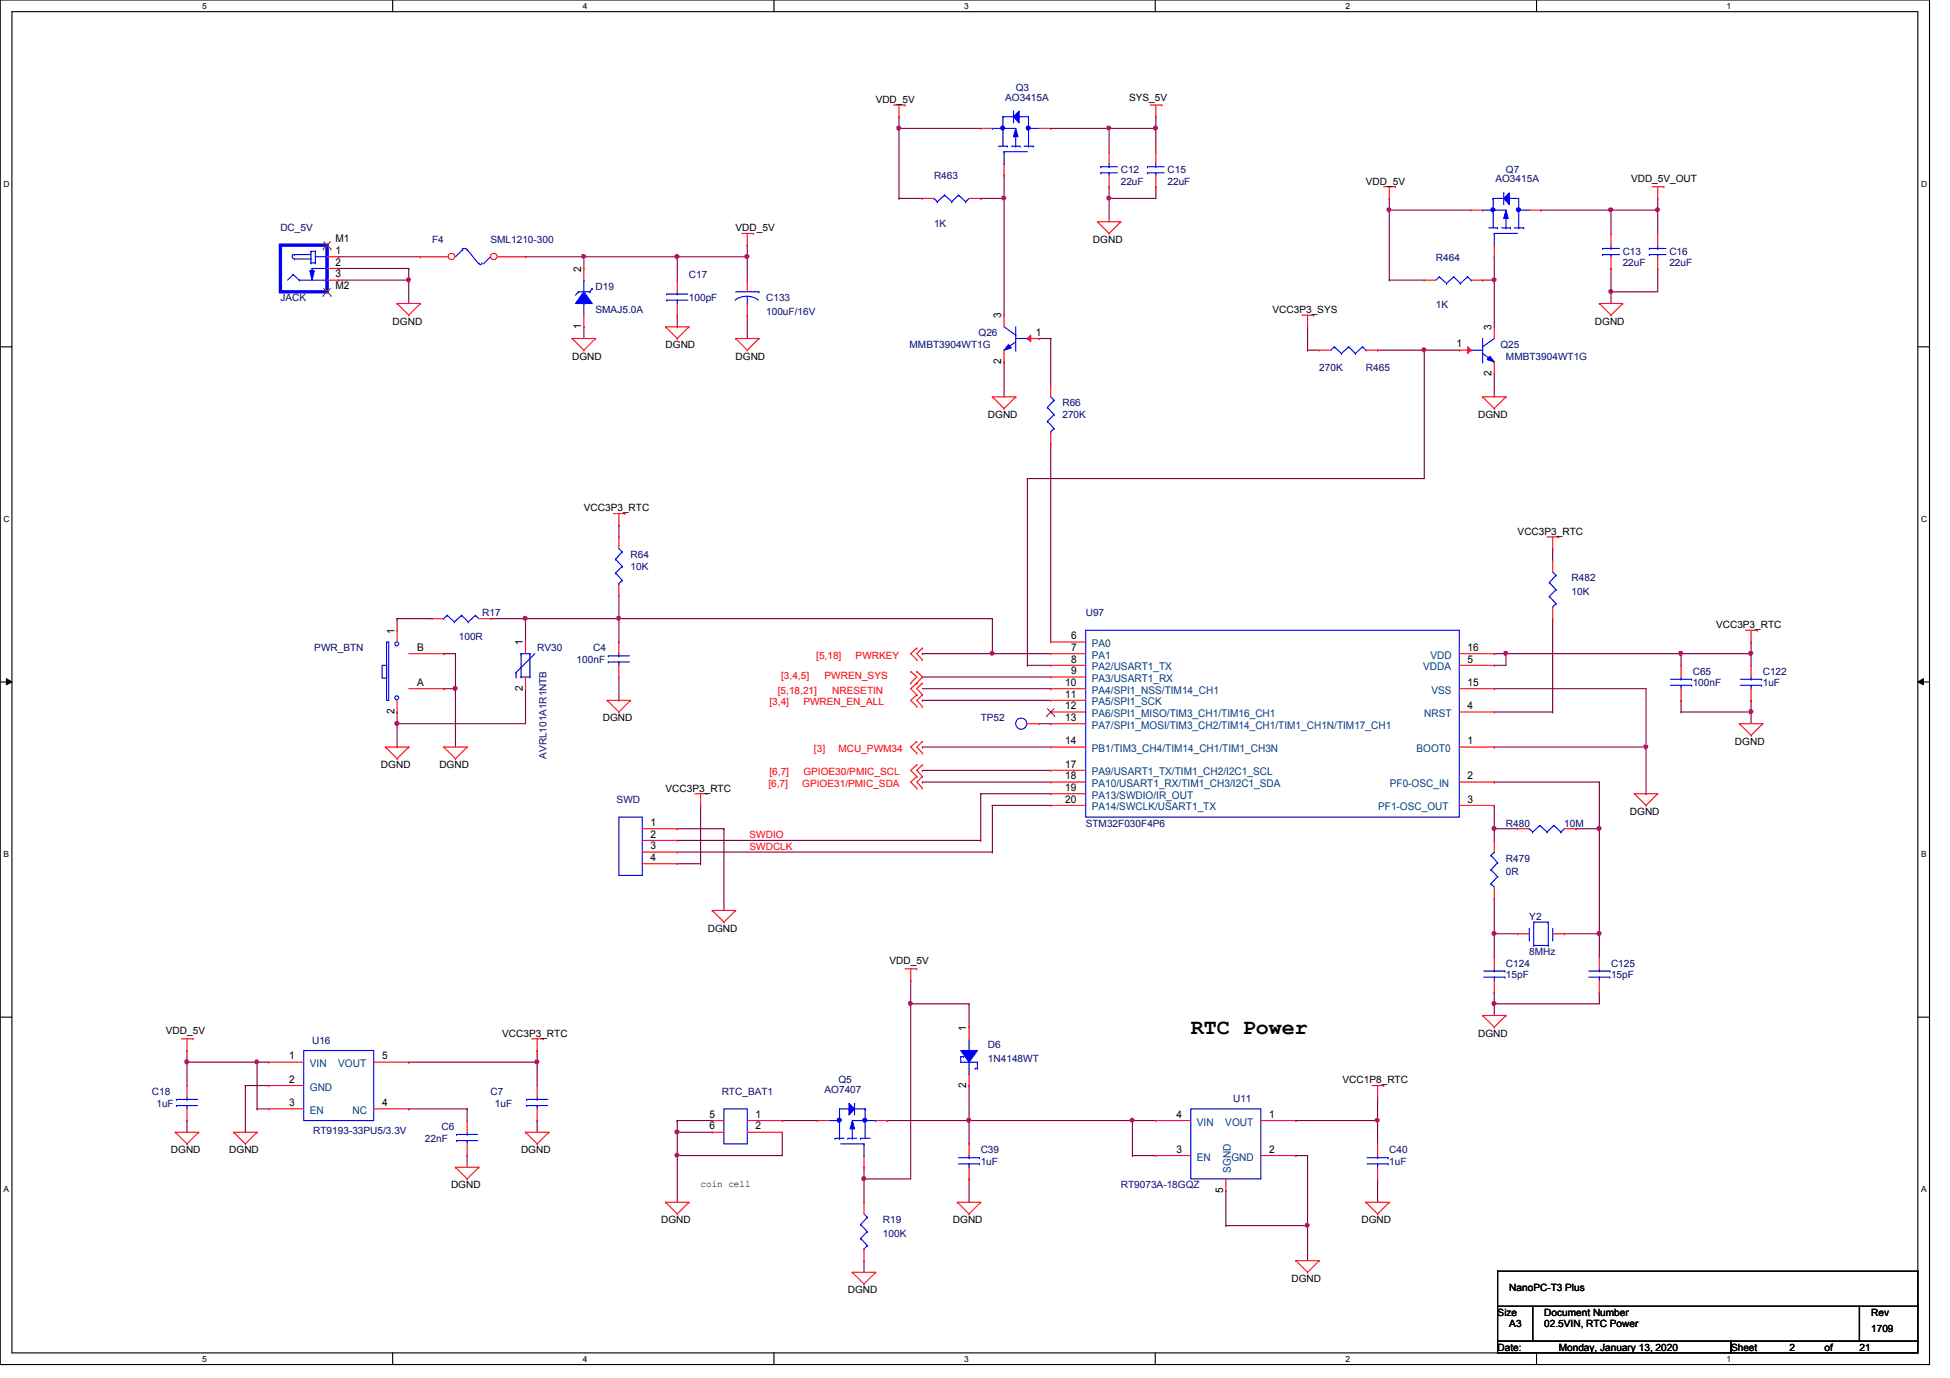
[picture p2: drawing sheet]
<svg xmlns="http://www.w3.org/2000/svg" width="297mm" height="210mm" viewBox="0 0 297 210" stroke-linecap="round" stroke-linejoin="round" font-family="sans-serif">
<defs><g id="words">
<text font-size="3.3" x="181.4" y="157.6">RTC Power</text>
<g font-size="1.6">
<text x="51.1" y="38.7">1</text>
<text x="51.1" y="40.5">2</text>
<text x="51.1" y="36.9">M1</text>
<text x="88.5" y="41.4" transform="rotate(-90 88.5 41.4)">2</text>
<text x="51.1" y="42.2">3</text>
<text x="51.1" y="44">M2</text>
<text x="88.5" y="50.1" transform="rotate(-90 88.5 50.1)">1</text>
<text x="152.5" y="48.5" transform="rotate(-90 152.5 48.5)">3</text>
<text x="157.8" y="51.1">1</text>
<text x="221.9" y="52.9">1</text>
<text x="227.2" y="50.3" transform="rotate(-90 227.2 50.3)">3</text>
<text x="152.5" y="55.5" transform="rotate(-90 152.5 55.5)">2</text>
<text x="227.2" y="57.2" transform="rotate(-90 227.2 57.2)">2</text>
<text x="60.1" y="96.5" transform="rotate(-90 60.1 96.5)">1</text>
<text x="63.5" y="99.1">B</text>
<text x="79.6" y="98.3" transform="rotate(-90 79.6 98.3)">1</text>
<text x="163.2" y="97.4">6</text>
<text x="163.2" y="99.1">7</text>
<text x="163.2" y="100.9">8</text>
<text x="223.6" y="100.9">5</text>
<text x="223.6" y="99.1">16</text>
<text x="63.5" y="104.5">A</text>
<text x="79.6" y="105.2" transform="rotate(-90 79.6 105.2)">2</text>
<text x="162.3" y="104.5">10</text>
<text x="162.3" y="106.3">11</text>
<text x="163.2" y="102.7">9</text>
<text x="223.6" y="104.5">15</text>
<text x="60.1" y="108.8" transform="rotate(-90 60.1 108.8)">2</text>
<text x="162.3" y="108">12</text>
<text x="162.3" y="109.8">13</text>
<text x="162.3" y="113.4">14</text>
<text x="223.6" y="113.4">1</text>
<text x="223.6" y="108">4</text>
<text x="162.3" y="116.9">17</text>
<text x="162.3" y="118.7">18</text>
<text x="223.6" y="118.7">2</text>
<text x="99.1" y="125.8">1</text>
<text x="162.3" y="120.5">19</text>
<text x="162.3" y="122.3">20</text>
<text x="223.6" y="122.3">3</text>
<text x="99.1" y="127.6">2</text>
<text x="99.1" y="129.4">3</text>
<text x="99.1" y="131.1">4</text>
<text x="44.1" y="161.4">1</text>
<text x="58.2" y="161.4">5</text>
<text x="147.2" y="157" transform="rotate(-90 147.2 157)">1</text>
<text x="44.1" y="164.9">2</text>
<text x="147.2" y="165.7" transform="rotate(-90 147.2 165.7)">2</text>
<text x="44.1" y="168.5">3</text>
<text x="58.2" y="168.5">4</text>
<text x="108.1" y="170.3">5</text>
<text x="108.1" y="172">6</text>
<text x="115.1" y="170.3">1</text>
<text x="115.1" y="172">2</text>
<text x="179.2" y="170.3">4</text>
<text x="193.3" y="170.3">1</text>
<text x="179.2" y="175.6">3</text>
<text x="193.3" y="175.6">2</text>
<text x="186.3" y="181.7" transform="rotate(-90 186.3 181.7)">5</text>
</g>
<g font-size="1.6" fill="#004080">
<text x="166.3" y="98.6">PA0</text>
<text x="166.3" y="100.3">PA1</text>
<text x="217.9" y="100.3">VDD</text>
<text x="166.3" y="102.1">PA2/USART1_TX</text>
<text x="166.3" y="103.9">PA3/USART1_RX</text>
<text x="166.3" y="105.7">PA4/SPI1_NSS/TIM14_CH1</text>
<text x="166.3" y="107.4">PA5/SPI1_SCK</text>
<text x="216.8" y="102.1">VDDA</text>
<text x="218.1" y="105.7">VSS</text>
<text x="166.3" y="109.2">PA6/SPI1_MISO/TIM3_CH1/TIM16_CH1</text>
<text x="166.3" y="111">PA7/SPI1_MOSI/TIM3_CH2/TIM14_CH1/TIM1_CH1N/TIM17_CH1</text>
<text x="217" y="109.2">NRST</text>
<text x="166.3" y="114.6">PB1/TIM3_CH4/TIM14_CH1/TIM1_CH3N</text>
<text x="166.3" y="118.1">PA9/USART1_TX/TIM1_CH2/I2C1_SCL</text>
<text x="166.3" y="119.9">PA10/USART1_RX/TIM1_CH3/I2C1_SDA</text>
<text x="211.7" y="119.9">PF0-OSC_IN</text>
<text x="215.8" y="114.6">BOOT0</text>
<text x="166.3" y="121.7">PA13/SWDIO/IR_OUT</text>
<text x="166.3" y="123.4">PA14/SWCLK/USART1_TX</text>
<text x="209.9" y="123.4">PF1-OSC_OUT</text>
<text x="47.2" y="162.6">VIN</text>
<text x="47.2" y="166.1">GND</text>
<text x="51.5" y="162.6">VOUT</text>
<text x="47.2" y="169.7">EN</text>
<text x="53.7" y="169.7">NC</text>
<text x="182.3" y="171.5">VIN</text>
<text x="186.6" y="171.5">VOUT</text>
<text x="182.3" y="176.8">EN</text>
<text x="187.5" y="178.6" transform="rotate(-90 187.5 178.6)">SGND</text>
<text x="187.6" y="176.8">GND</text>
</g>
<g font-size="1.5">
<text x="133.4" y="15.7">VDD_5V</text>
<text x="172" y="15.3">SYS_5V</text>
<text x="208.1" y="28.1">VDD_5V</text>
<text x="248.5" y="27.8">VDD_5V_OUT</text>
<text x="112.1" y="35.2">VDD_5V</text>
<text x="166.5" y="37">DGND</text>
<text x="193.8" y="47.7">VCC3P3_SYS</text>
<text x="59.8" y="49.4">DGND</text>
<text x="101.4" y="53">DGND</text>
<text x="242.9" y="49.4">DGND</text>
<text x="87.2" y="54.8">DGND</text>
<text x="112.1" y="54.8">DGND</text>
<text x="150.5" y="63.7">DGND</text>
<text x="225.2" y="63.7">DGND</text>
<text x="88.9" y="77.9">VCC3P3_RTC</text>
<text x="231.2" y="81.4">VCC3P3_RTC</text>
<text x="261.4" y="95.7">VCC3P3_RTC</text>
<text x="91.8" y="109.9">DGND</text>
<text x="264.3" y="113.5">DGND</text>
<text x="58" y="117">DGND</text>
<text x="66.9" y="117">DGND</text>
<text x="101.4" y="120.6">VCC3P3_RTC</text>
<text x="248.3" y="124.1">DGND</text>
<text x="107.8" y="141.9">DGND</text>
<text x="135.5" y="146.9">VDD_5V</text>
<text x="25.3" y="157.6">VDD_5V</text>
<text x="76.5" y="157.9">VCC3P3_RTC</text>
<text x="225.2" y="157.9">DGND</text>
<text x="204.5" y="165">VCC1P8_RTC</text>
<text x="26" y="175.7">DGND</text>
<text x="34.9" y="175.7">DGND</text>
<text x="79.4" y="175.7">DGND</text>
<text x="68.7" y="181">DGND</text>
<text x="106.7" y="180.8">coin cell</text>
<text x="100.7" y="186.4">DGND</text>
<text x="145.2" y="186.4">DGND</text>
<text x="207.4" y="186.4">DGND</text>
<text x="129.2" y="197">DGND</text>
<text x="196.7" y="195.2">DGND</text>
<text x="229.9" y="196.7">NanoPC-T3 Plus</text>
<text x="228.1" y="200.4">Size</text>
<text x="229.9" y="202.2">A3</text>
<text x="235.2" y="200.4">Document Number</text>
<text x="235.2" y="202.2">02.5VIN, RTC Power</text>
<text x="285" y="202.9">1709</text>
<text x="285" y="200.4">Rev</text>
<text x="228.1" y="205.7">Date:</text>
<text x="237.4" y="205.7">Monday, January 13, 2020</text>
<text x="263.7" y="205.7">Sheet</text>
<text x="272.6" y="205.7">2</text>
<text x="277.9" y="205.7">of</text>
<text x="283.2" y="205.7">21</text>
</g>
<g font-size="1.5" fill="#000080">
<text x="153.1" y="15.3">AO3415A</text>
<text x="154.7" y="13.9">Q3</text>
<text x="142.3" y="27.3">R463</text>
<text x="170.7" y="26.3">C12</text>
<text x="170.7" y="28.1">22uF</text>
<text x="177.8" y="26.3">C15</text>
<text x="177.8" y="28.1">22uF</text>
<text x="227.8" y="27.8">AO3415A</text>
<text x="229.4" y="26.3">Q7</text>
<text x="42.7" y="35.2">DC_5V</text>
<text x="142.3" y="34.5">1K</text>
<text x="65.8" y="37">F4</text>
<text x="74.7" y="37">SML1210-300</text>
<text x="218.7" y="39.7">R464</text>
<text x="247.2" y="38.8">C13</text>
<text x="247.2" y="40.6">22uF</text>
<text x="254.3" y="38.8">C16</text>
<text x="254.3" y="40.6">22uF</text>
<text x="42.7" y="45.9">JACK</text>
<text x="90.7" y="44.1">D19</text>
<text x="90.7" y="47.7">SMAJ5.0A</text>
<text x="104.9" y="42.3">C17</text>
<text x="104.9" y="45.9">100pF</text>
<text x="116.7" y="45.9">C133</text>
<text x="218.7" y="47">1K</text>
<text x="116.7" y="48">100uF/16V</text>
<text x="138.6" y="53">MMBT3904WT1G</text>
<text x="149.1" y="51.2">Q26</text>
<text x="228.6" y="53">Q25</text>
<text x="201" y="56.6">270K</text>
<text x="208.1" y="56.6">R465</text>
<text x="229.4" y="54.8">MMBT3904WT1G</text>
<text x="161.8" y="61.9">R66</text>
<text x="161.8" y="63.7">270K</text>
<text x="96.1" y="85">R64</text>
<text x="96.1" y="86.8">10K</text>
<text x="239.4" y="88.6">R482</text>
<text x="73.4" y="93.9">R17</text>
<text x="165.4" y="93.9">U97</text>
<text x="239.4" y="90.7">10K</text>
<text x="47.9" y="99.2">PWR_BTN</text>
<text x="69.9" y="97.5">100R</text>
<text x="81.8" y="99.2">RV30</text>
<text x="87.8" y="101">100nF</text>
<text x="90.4" y="99.2">C4</text>
<text x="257.8" y="102.8">C65</text>
<text x="257.8" y="104.6">100nF</text>
<text x="268.5" y="102.8">C122</text>
<text x="268.5" y="104.6">1uF</text>
<text x="149.4" y="109.9">TP52</text>
<text x="83.3" y="115.6" transform="rotate(-90 83.3 115.6)">AVRL101A1R1NTB</text>
<text x="93.9" y="122.3">SWD</text>
<text x="165.4" y="125.9">STM32F030F4P6</text>
<text x="229.4" y="125.9">R480</text>
<text x="238.3" y="125.9">10M</text>
<text x="229.4" y="131.2">R479</text>
<text x="229.4" y="133.4">0R</text>
<text x="233" y="140.1">Y2</text>
<text x="229.4" y="147.2">C124</text>
<text x="229.4" y="149">15pF</text>
<text x="233" y="145.5">8MHz</text>
<text x="245.4" y="147.2">C125</text>
<text x="245.4" y="149">15pF</text>
<text x="47.5" y="159">U16</text>
<text x="150.5" y="159.7">D6</text>
<text x="150.5" y="161.8">1N4148WT</text>
<text x="23.2" y="166.8">C18</text>
<text x="74.7" y="166.8">C7</text>
<text x="109.9" y="166.8">RTC_BAT1</text>
<text x="125.6" y="166.5">AO7407</text>
<text x="127.7" y="165">Q5</text>
<text x="187.8" y="167.9">U11</text>
<text x="23.8" y="168.6">1uF</text>
<text x="47.7" y="172.8">RT9193-33PU5/3.3V</text>
<text x="64.7" y="173.9">22nF</text>
<text x="67.3" y="172.1">C6</text>
<text x="75.4" y="168.6">1uF</text>
<text x="149.4" y="175.7">C39</text>
<text x="149.4" y="177.5">1uF</text>
<text x="211.6" y="175.7">C40</text>
<text x="211.6" y="177.5">1uF</text>
<text x="170.7" y="181">RT9073A-18GQZ</text>
<text x="134.5" y="186.4">R19</text>
<text x="134.5" y="188.5">100K</text>
</g>
<g font-size="1.5" fill="#f00">
<text x="124.3" y="100.3">[5,18]</text>
<text x="130.3" y="100.3">PWRKEY</text>
<text x="117.2" y="107.4">[3,4]</text>
<text x="118.5" y="105.7">[5,18,21]</text>
<text x="119" y="103.5">[3,4,5]</text>
<text x="122.4" y="107.4">PWREN_EN_ALL</text>
<text x="125.6" y="103.5">PWREN_SYS</text>
<text x="126.8" y="105.7">NRESETIN</text>
<text x="117" y="119.9">[6,7]</text>
<text x="117.2" y="118.1">[6,7]</text>
<text x="122.2" y="119.9">GPIOE31/PMIC_SDA</text>
<text x="122.4" y="118.1">GPIOE30/PMIC_SCL</text>
<text x="124" y="114.6">[3]</text>
<text x="127.7" y="114.6">MCU_PWM34</text>
<text x="114.2" y="127.7">SWDIO</text>
<text x="114.2" y="129.5">SWDCLK</text>
</g>
<g font-size="1.3">
<text x="30.8" y="1.4">5</text>
<text x="88.8" y="1.4">4</text>
<text x="146.9" y="1.4">3</text>
<text x="204.9" y="1.4">2</text>
<text x="263" y="1.4">1</text>
<text x=".5" y="28.4">D</text>
<text x="292.6" y="28.4">D</text>
<text x=".5" y="79.5">C</text>
<text x="292.6" y="79.5">C</text>
<text x=".5" y="130.6">B</text>
<text x="292.6" y="130.6">B</text>
<text x=".5" y="181.6">A</text>
<text x="292.6" y="181.6">A</text>
<text x="30.8" y="207.5">5</text>
<text x="88.8" y="207.5">4</text>
<text x="146.9" y="207.5">3</text>
<text x="204.9" y="207.5">2</text>
<text x="263" y="207.5">1</text>
</g>
</g></defs>
<path d="M0 0h293.9v207.9h-293.9zM1.8 1.8h290.3v204.3h-290.3z" fill="none" stroke="#000" stroke-width=".17"/>
<g fill="#fff">
<path d="M30.8 .3h.7v1.4h-.7z"/>
<path d="M30.8 206.3h.7v1.5h-.7z"/>
</g>
<path d="M59.8 0v1.8M59.8 206.1v1.8" fill="none" stroke="#000" stroke-width=".17"/>
<g fill="#fff">
<path d="M88.8 .3h.6v1.4h-.6z"/>
<path d="M88.8 206.3h.6v1.5h-.6z"/>
</g>
<path d="M117.9 0v1.8M117.9 206.1v1.8" fill="none" stroke="#000" stroke-width=".17"/>
<g fill="#fff">
<path d="M146.9 .3h.6v1.4h-.6z"/>
<path d="M146.9 206.3h.6v1.5h-.6z"/>
</g>
<path d="M176 0v1.8M176 206.1v1.8" fill="none" stroke="#000" stroke-width=".17"/>
<g fill="#fff">
<path d="M204.9 .3h.7v1.4h-.7z"/>
<path d="M204.9 206.3h.7v1.5h-.7z"/>
</g>
<path d="M234.1 0v1.8M234.1 206.1v1.8" fill="none" stroke="#000" stroke-width=".17"/>
<g fill="#fff">
<path d="M263 .3h.7v1.4h-.7z"/>
<path d="M263 206.3h.7v1.5h-.7z"/>
<path d="M.5 27.3h1v1.4h-1z"/>
<path d="M292.6 27.3h1v1.4h-1z"/>
<path d="M.5 78.3h1v1.5h-1z"/>
<path d="M292.6 78.3h1v1.5h-1z"/>
</g>
<path d="M0 52.8h1.8M292.1 52.8h1.8" fill="none" stroke="#000" stroke-width=".17"/>
<g fill="#fff">
<path d="M.5 129.4h.9v1.4h-.9z"/>
<path d="M292.6 129.4h.9v1.4h-.9z"/>
</g>
<path d="M0 103.9h1.8M292.1 103.9h1.8" fill="none" stroke="#000" stroke-width=".17"/>
<path d="M1 103.4l.8 .5-.8 .4zM292.1 103.9l.9-.5v.9z" fill="#000"/>
<path d="M1 103.4l.8 .5-.8 .4zM292.1 103.9l.9-.5v.9z" fill="none" stroke="#000" stroke-width=".15"/>
<g fill="#fff">
<path d="M.5 180.4h.8v1.5h-.8z"/>
<path d="M292.6 180.4h.8v1.5h-.8z"/>
</g>
<path d="M0 154.9h1.8M292.1 154.9h1.8" fill="none" stroke="#000" stroke-width=".17"/>
<path d="M209.8 167.1h.1M209.8 167.1v3.6" fill="none" stroke="#800040" stroke-width=".17"/>
<circle cx="209.8" cy="170.6" r=".31" fill="#f0f"/>
<circle cx="209.8" cy="170.6" r=".31" fill="none" stroke="#f0f" stroke-width=".17"/>
<path d="M147.6 179.6h.1M147.6 170.7h.1M147.6 179.6v3.5M147.6 170.7h24.9M209.8 170.7h.1M209.8 179.6h.1M209.8 170.7v3.5M209.8 179.6v3.5" fill="none" stroke="#800040" stroke-width=".17"/>
<circle cx="172.5" cy="170.6" r=".31" fill="#f0f"/>
<circle cx="172.5" cy="170.6" r=".31" fill="none" stroke="#f0f" stroke-width=".17"/>
<circle cx="147.6" cy="170.6" r=".31" fill="#f0f"/>
<circle cx="147.6" cy="170.6" r=".31" fill="none" stroke="#f0f" stroke-width=".17"/>
<path d="M103.2 176h.1M103.2 172.5h.1M103.2 172.5v10.6M119.2 172.5h.1M119.2 172.5v3.5M147.6 170.7h.1M147.6 170.7v3.5" fill="none" stroke="#800040" stroke-width=".17"/>
<circle cx="103.1" cy="172.4" r=".31" fill="#f0f"/>
<circle cx="103.1" cy="172.4" r=".31" fill="none" stroke="#f0f" stroke-width=".17"/>
<path d="M103.2 170.7h.1M103.2 176h.1M103.2 170.7h5.3M103.2 176h16" fill="none" stroke="#800040" stroke-width=".17"/>
<circle cx="103.1" cy="176" r=".31" fill="#f0f"/>
<circle cx="103.1" cy="176" r=".31" fill="none" stroke="#f0f" stroke-width=".17"/>
<path d="M168.9 28.4h.1M168.9 30.2h.1M168.9 28.4v5.4M176.1 28.4h.1M176.1 28.4v1.8h-7.2M103.2 172.5h.1M103.2 170.7h.1M103.2 172.5h5.3M103.2 170.7v1.8M119.2 170.7h.1M119.2 170.7h5.3" fill="none" stroke="#800040" stroke-width=".17"/>
<circle cx="168.9" cy="30.2" r=".31" fill="#f0f"/>
<circle cx="168.9" cy="30.2" r=".31" fill="none" stroke="#f0f" stroke-width=".17"/>
<path d="M103.2 39.1h.1M103.2 39.1h10.6" fill="none" stroke="#800040" stroke-width=".17"/>
<circle cx="113.8" cy="39.1" r=".31" fill="#f0f"/>
<circle cx="113.8" cy="39.1" r=".31" fill="none" stroke="#f0f" stroke-width=".17"/>
<circle cx="103.1" cy="39.1" r=".31" fill="#f0f"/>
<circle cx="103.1" cy="39.1" r=".31" fill="none" stroke="#f0f" stroke-width=".17"/>
<path d="M168.9 19.6h.1M168.9 19.6v3.5M176.1 19.6h.1M176.1 19.6v3.5M113.8 39.1h.1M113.8 39.1v3.6M113.8 48h.1M113.8 48v3.6" fill="none" stroke="#800040" stroke-width=".17"/>
<circle cx="176" cy="19.5" r=".31" fill="#f0f"/>
<circle cx="176" cy="19.5" r=".31" fill="none" stroke="#f0f" stroke-width=".17"/>
<path d="M136.9 19.6h.1M136.9 19.6h12.5" fill="none" stroke="#800040" stroke-width=".17"/>
<circle cx="136.9" cy="19.5" r=".31" fill="#f0f"/>
<circle cx="136.9" cy="19.5" r=".31" fill="none" stroke="#f0f" stroke-width=".17"/>
<path d="M160.1 19.6h.1M168.9 19.6h.1M176.1 17.8h.1M176.1 17.8v1.8h-16" fill="none" stroke="#800040" stroke-width=".17"/>
<circle cx="168.9" cy="19.5" r=".31" fill="#f0f"/>
<circle cx="168.9" cy="19.5" r=".31" fill="none" stroke="#f0f" stroke-width=".17"/>
<path d="M136.9 17.8h.1M136.9 17.8v1.8M74.7 94.2h.1M74.7 94.2h5.3" fill="none" stroke="#800040" stroke-width=".17"/>
<circle cx="80" cy="94.2" r=".31" fill="#f0f"/>
<circle cx="80" cy="94.2" r=".31" fill="none" stroke="#f0f" stroke-width=".17"/>
<path d="M60.5 94.2h.1M60.5 94.2v1.8M60.5 94.2h5.3M60.5 113.8h.1M60.5 110.2v3.6M69.4 104.9h.1M69.4 104.9v8.9" fill="none" stroke="#800040" stroke-width=".17"/>
<circle cx="69.3" cy="104.8" r=".31" fill="#f0f"/>
<circle cx="69.3" cy="104.8" r=".31" fill="none" stroke="#f0f" stroke-width=".17"/>
<g fill="none" stroke="#800040" stroke-width=".17">
<path d="M67.6 99.6h.1M67.6 99.6h1.8M69.4 99.6h.1M69.4 99.6v5.3h-1.8M80 94.2h.1M80 94.2v3.6M94.3 94.2h.1M94.3 90.7v3.5M60.5 110.2h.1M60.5 110.2h19.5M67.6 104.9h.1M94.3 106.7h.1"/>
<path d="M94.3 103.1v3.6"/>
</g>
<circle cx="60.4" cy="110.2" r=".31" fill="#f0f"/>
<circle cx="60.4" cy="110.2" r=".31" fill="none" stroke="#f0f" stroke-width=".17"/>
<path d="M245.4 40.9h.1M245.4 44.4h.1M245.4 40.9v5.3M252.5 40.9h.1M252.5 40.9v3.5h-7.1M60.5 108.5h.1M60.5 108.5v1.7M80 104.9h.1M80 104.9v5.3" fill="none" stroke="#800040" stroke-width=".17"/>
<circle cx="245.3" cy="44.4" r=".31" fill="#f0f"/>
<circle cx="245.3" cy="44.4" r=".31" fill="none" stroke="#f0f" stroke-width=".17"/>
<path d="M211.6 32h.1M211.6 32h12.5M245.4 32h.1M245.4 32v3.6M252.5 32h.1M252.5 32v3.6" fill="none" stroke="#800040" stroke-width=".17"/>
<circle cx="211.6" cy="32" r=".31" fill="#f0f"/>
<circle cx="211.6" cy="32" r=".31" fill="none" stroke="#f0f" stroke-width=".17"/>
<path d="M211.6 32h.1M211.6 32v10.7M245.4 32h.1M245.4 32h7.1" fill="none" stroke="#800040" stroke-width=".17"/>
<circle cx="252.5" cy="32" r=".31" fill="#f0f"/>
<circle cx="252.5" cy="32" r=".31" fill="none" stroke="#f0f" stroke-width=".17"/>
<path d="M234.7 32h.1M234.7 32h10.7" fill="none" stroke="#800040" stroke-width=".17"/>
<circle cx="245.3" cy="32" r=".31" fill="#f0f"/>
<circle cx="245.3" cy="32" r=".31" fill="none" stroke="#f0f" stroke-width=".17"/>
<g fill="none" stroke="#800040" stroke-width=".17">
<path d="M211.6 30.2h.1M211.6 30.2v1.8M227.6 39.1h.1M227.6 39.1v10.7M252.5 30.2h.1M252.5 30.2v1.8M199.2 53.3h.1M199.2 49.8h.1M199.2 53.3h1.8M199.2 49.8v3.5M211.6 42.7h.1M211.6 42.7h5.4"/>
<path d="M217 53.3h.1M217 53.3h5.3M225.8 42.7h.1M225.8 42.7h1.8M227.6 42.7h.1M227.6 56.9h.1M227.6 56.9v3.6"/>
</g>
<circle cx="227.6" cy="42.6" r=".31" fill="#f0f"/>
<circle cx="227.6" cy="42.6" r=".31" fill="none" stroke="#f0f" stroke-width=".17"/>
<path d="M94.3 80h.1M94.3 94.2h.1M94.3 80v1.8M94.3 94.2h56.9" fill="none" stroke="#800040" stroke-width=".17"/>
<circle cx="94.2" cy="94.2" r=".31" fill="#f0f"/>
<circle cx="94.2" cy="94.2" r=".31" fill="none" stroke="#f0f" stroke-width=".17"/>
<path d="M138.7 152.9h.1M138.7 152.9v26.7h-7.1M147.6 152.9h.1M147.6 152.9v3.6M131.6 179.6h.1" fill="none" stroke="#800040" stroke-width=".17"/>
<circle cx="138.7" cy="152.9" r=".31" fill="#f0f"/>
<circle cx="138.7" cy="152.9" r=".31" fill="none" stroke="#f0f" stroke-width=".17"/>
<path d="M138.7 149.4h.1M138.7 149.4v3.5M131.6 179.6h.1M131.6 179.6v3.5M131.6 192h.1M131.6 192v1.8" fill="none" stroke="#800040" stroke-width=".17"/>
<circle cx="131.6" cy="179.5" r=".31" fill="#f0f"/>
<circle cx="131.6" cy="179.5" r=".31" fill="none" stroke="#f0f" stroke-width=".17"/>
<path d="M229.4 99.6h.1M229.4 99.6v1.7h-1.8M229.4 99.6h26.7M266.7 97.8h.1M266.7 97.8v1.8M227.6 101.3h.1M147.6 165.4h.1M147.6 165.4v5.3" fill="none" stroke="#800040" stroke-width=".17"/>
<circle cx="229.3" cy="99.5" r=".31" fill="#f0f"/>
<circle cx="229.3" cy="99.5" r=".31" fill="none" stroke="#f0f" stroke-width=".17"/>
<path d="M256.1 99.6h.1M256.1 99.6v1.7M256.1 99.6h10.6" fill="none" stroke="#800040" stroke-width=".17"/>
<circle cx="266.7" cy="99.5" r=".31" fill="#f0f"/>
<circle cx="266.7" cy="99.5" r=".31" fill="none" stroke="#f0f" stroke-width=".17"/>
<circle cx="256" cy="99.5" r=".31" fill="#f0f"/>
<circle cx="256" cy="99.5" r=".31" fill="none" stroke="#f0f" stroke-width=".17"/>
<path d="M266.7 99.6h.1M266.7 99.6v1.7M256.1 108.5h.1M256.1 108.5h10.6M266.7 108.5h.1M266.7 108.5v1.7" fill="none" stroke="#800040" stroke-width=".17"/>
<circle cx="266.7" cy="108.4" r=".31" fill="#f0f"/>
<circle cx="266.7" cy="108.4" r=".31" fill="none" stroke="#f0f" stroke-width=".17"/>
<path d="M227.6 104.9h.1M227.6 113.8h.1M227.6 104.9h23.1v8.9M227.6 113.8h23.1M250.7 113.8h.1M256.1 106.7h.1M256.1 106.7v1.8M266.7 106.7h.1M266.7 106.7v1.8" fill="none" stroke="#800040" stroke-width=".17"/>
<circle cx="250.7" cy="113.7" r=".31" fill="#f0f"/>
<circle cx="250.7" cy="113.7" r=".31" fill="none" stroke="#f0f" stroke-width=".17"/>
<path d="M227.6 119.1h.1M227.6 119.1h16M227.6 142.2h.1M227.6 142.2v3.6" fill="none" stroke="#800040" stroke-width=".17"/>
<circle cx="227.6" cy="142.2" r=".31" fill="#f0f"/>
<circle cx="227.6" cy="142.2" r=".31" fill="none" stroke="#f0f" stroke-width=".17"/>
<path d="M243.6 142.2h.1M243.6 142.2v3.6" fill="none" stroke="#800040" stroke-width=".17"/>
<circle cx="243.6" cy="142.2" r=".31" fill="#f0f"/>
<circle cx="243.6" cy="142.2" r=".31" fill="none" stroke="#f0f" stroke-width=".17"/>
<path d="M227.6 152.9h.1M227.6 152.9v1.8M227.6 152.9h16" fill="none" stroke="#800040" stroke-width=".17"/>
<circle cx="227.6" cy="152.9" r=".31" fill="#f0f"/>
<circle cx="227.6" cy="152.9" r=".31" fill="none" stroke="#f0f" stroke-width=".17"/>
<g fill="none" stroke="#800040" stroke-width=".17">
<path d="M152.9 30.2h.1M152.9 30.2v17.8M140.5 99.6h.1M140.5 99.6h19.6M151.2 99.6h.1M151.2 94.2h.1M151.2 94.2v5.4M227.6 99.6h.1M227.6 99.6h1.8M227.6 151.1h.1M227.6 151.1v1.8M243.6 151.1h.1"/>
<path d="M243.6 151.1v1.8"/>
</g>
<circle cx="151.1" cy="99.5" r=".31" fill="#f0f"/>
<circle cx="151.1" cy="99.5" r=".31" fill="none" stroke="#f0f" stroke-width=".17"/>
<path d="M136.9 19.6h.1M136.9 19.6v10.6M136.9 30.2h.1M136.9 30.2h3.6M149.4 30.2h.1M152.9 26.7h.1M152.9 26.7v3.5h-3.5" fill="none" stroke="#800040" stroke-width=".17"/>
<circle cx="152.9" cy="30.2" r=".31" fill="#f0f"/>
<circle cx="152.9" cy="30.2" r=".31" fill="none" stroke="#f0f" stroke-width=".17"/>
<g fill="none" stroke="#800040" stroke-width=".17">
<path d="M152.9 55.1h.1M152.9 55.1v5.4M158.3 51.6h.1M158.3 51.6h1.8M217 53.3h.1M217 53.3v19.6h-60.5M156.5 72.9h.1M156.5 72.9v28.4M160.1 67.6h.1M160.1 67.6v30.2M140.5 119.1h.1M140.5 117.3h.1"/>
<path d="M140.5 103.1h.1M140.5 119.1h19.6M140.5 117.3h19.6M140.5 103.1h19.6M156.5 101.3h.1M156.5 101.3h3.6"/>
</g>
<circle cx="216.9" cy="53.3" r=".31" fill="#f0f"/>
<circle cx="216.9" cy="53.3" r=".31" fill="none" stroke="#f0f" stroke-width=".17"/>
<g fill="none" stroke="#800040" stroke-width=".17">
<path d="M113.8 37.3h.1M113.8 37.3v1.8M88.9 49.8h.1M88.9 49.8v1.8M209.8 53.3h.1M209.8 53.3h7.2M80 94.2h.1M80 94.2h14.3v3.6M94.3 97.8h.1M227.6 126.2h.1M227.6 126.2v1.8M227.6 126.2h3.6"/>
<path d="M135.2 170.7h.1M135.2 170.7h12.4"/>
</g>
<circle cx="227.6" cy="126.2" r=".31" fill="#f0f"/>
<circle cx="227.6" cy="126.2" r=".31" fill="none" stroke="#f0f" stroke-width=".17"/>
<path d="M243.6 119.1h.1M243.6 119.1v23.1h-5.3M227.6 122.7h.1M227.6 122.7v3.5M240.1 126.2h.1M240.1 126.2h3.5M243.6 126.2h.1M238.3 142.2h.1" fill="none" stroke="#800040" stroke-width=".17"/>
<circle cx="243.6" cy="126.2" r=".31" fill="#f0f"/>
<circle cx="243.6" cy="126.2" r=".31" fill="none" stroke="#f0f" stroke-width=".17"/>
<path d="M227.6 136.9h.1M227.6 136.9v5.3M227.6 142.2h.1M227.6 142.2h3.6M62.3 168.9h.1M62.3 161.8h.1M62.3 168.9h8.9M62.3 161.8h19.5M71.2 168.9h.1M71.2 176h.1M71.2 168.9v1.8M71.2 176v1.8" fill="none" stroke="#800040" stroke-width=".17"/>
<circle cx="81.8" cy="161.7" r=".31" fill="#f0f"/>
<circle cx="81.8" cy="161.7" r=".31" fill="none" stroke="#f0f" stroke-width=".17"/>
<g fill="none" stroke="#800040" stroke-width=".17">
<path d="M28.5 161.8h.1M28.5 161.8h12.4M37.4 165.4h.1M37.4 165.4h3.5M37.4 165.4v7.1M39.2 161.8h.1M39.2 168.9h.1M39.2 168.9h1.7M39.2 161.8v7.1M81.8 160h.1M81.8 161.8h.1M81.8 170.7h.1"/>
<path d="M81.8 160v5.4M81.8 170.7v1.8"/>
</g>
<circle cx="39.1" cy="161.7" r=".31" fill="#f0f"/>
<circle cx="39.1" cy="161.7" r=".31" fill="none" stroke="#f0f" stroke-width=".17"/>
<circle cx="28.4" cy="161.7" r=".31" fill="#f0f"/>
<circle cx="28.4" cy="161.7" r=".31" fill="none" stroke="#f0f" stroke-width=".17"/>
<path d="M88.9 39.1h.1M88.9 39.1v1.8M140.5 104.9h19.6M160.1 104.9h.1M28.5 161.8h.1M28.5 170.7h.1M28.5 160h.1M28.5 160v5.4M28.5 170.7v1.8" fill="none" stroke="#800040" stroke-width=".17"/>
<circle cx="88.9" cy="39.1" r=".31" fill="#f0f"/>
<circle cx="88.9" cy="39.1" r=".31" fill="none" stroke="#f0f" stroke-width=".17"/>
<path d="M51.6 39.1h.1M51.6 39.1h12.4M51.6 40.9h.1M51.6 42.7h.1M51.6 40.9h10.7M51.6 42.7h10.7M62.3 42.7h.1M62.3 40.9h.1M62.3 40.9v5.3M131.6 177.8h.1M131.6 177.8v1.8" fill="none" stroke="#800040" stroke-width=".17"/>
<circle cx="62.2" cy="42.6" r=".31" fill="#f0f"/>
<circle cx="62.2" cy="42.6" r=".31" fill="none" stroke="#f0f" stroke-width=".17"/>
<g fill="none" stroke="#800040" stroke-width=".17">
<path d="M80 39.1h.1M80 39.1h23.2M88.9 39.1h.1M103.2 39.1h.1M103.2 39.1v3.6M103.2 49.8h.1M103.2 48v1.8M160.1 51.6h.1M160.1 51.6v7.1M236.5 94.2h.1M236.5 83.6h.1M236.5 83.6v1.7"/>
<path d="M236.5 94.2v14.3M140.5 106.7h.1M140.5 113.8h.1M140.5 106.7h19.6M140.5 113.8h19.6M158.3 110.2h1.8M160.1 110.2h.1M227.6 108.5h8.9M236.5 108.5h.1M250.7 113.8v7.1M103.2 126.2h.1M103.2 126.2h7.1"/>
<path d="M103.2 128h46.2M103.2 129.8h48M103.2 131.6h3.5M106.7 131.6h.1M106.7 122.7h.1M106.7 122.7v8.9M110.3 126.2h.1M110.3 126.2v12.5M149.4 128h.1M149.4 120.9h.1M149.4 120.9v7.1M149.4 120.9h10.7"/>
<path d="M151.2 129.8h.1M151.2 122.7h.1M151.2 122.7v7.1M151.2 122.7h8.9M250.7 120.9h.1M197.4 170.7h.1M197.4 176h.1M197.4 170.7h12.4M197.4 176h1.8M199.2 176h.1M199.2 176v10.7"/>
</g>
<circle cx="199.1" cy="186.6" r=".31" fill="#f0f"/>
<circle cx="199.1" cy="186.6" r=".31" fill="none" stroke="#f0f" stroke-width=".17"/>
<g fill="none" stroke="#800040" stroke-width=".17">
<path d="M138.7 152.9h.1M138.7 152.9h8.9M172.5 176h.1M172.5 170.7h.1M172.5 176h3.6M172.5 170.7v5.3M172.5 170.7h3.6M186.7 186.7h.1M186.7 181.4h.1M186.7 186.7h12.5M186.7 181.4v5.3M199.2 186.7h.1"/>
<path d="M199.2 186.7v5.3"/>
</g>
<g fill="none" stroke="#f00" stroke-width=".17">
<path d="M136.1 16h1.8M136.9 17.8h.1M136.9 16v1.8M137.9 16h.1M175.2 16h1.8M176.1 17.8h.1M176.1 16v1.8M177 16h.1M113 35.6h1.8M113.8 37.3h.1M113.8 35.6v1.7M114.8 35.6h.1"/>
<path d="M167.2 33.8h.1M167.2 33.8h3.5M167.2 33.8l1.7 1.8M168.9 35.6h.1M170.7 33.8h.1M170.7 33.8l-1.8 1.8M210.8 28.4h1.8M211.6 30.2h.1M211.6 28.4v1.8M212.6 28.4h.1M251.7 28.4h1.7M252.5 30.2h.1"/>
<path d="M252.5 28.4v1.8M253.4 28.4h.1M60.5 46.2h.1M60.5 46.2h3.5M60.5 46.2l1.8 1.8M62.3 48h.1M64 46.2h.1M64 46.2l-1.7 1.8M87.2 51.6h.1M87.2 51.6h3.5M87.2 51.6l1.7 1.7M88.9 53.3h.1"/>
<path d="M90.7 51.6h.1M90.7 51.6l-1.8 1.7M101.4 49.8h.1M101.4 49.8h3.5M101.4 49.8l1.8 1.8M103.2 51.6h.1M104.9 49.8h.1M104.9 49.8l-1.7 1.8M112.1 51.6h.1M112.1 51.6h3.5M112.1 51.6l1.7 1.7M113.8 53.3h.1"/>
<path d="M115.6 51.6h.1M115.6 51.6l-1.8 1.7M198.3 48h1.8M199.2 49.8h.1M199.2 48v1.8M200.1 48h.1M243.6 46.2h.1M243.6 46.2h3.6M243.6 46.2l1.8 1.8M245.4 48h.1M247.2 46.2h.1M247.2 46.2l-1.8 1.8"/>
<path d="M93.4 78.2h1.8M94.3 78.2v1.8M95.2 78.2h.1M151.2 60.5h.1M151.2 60.5h3.5M151.2 60.5l1.7 1.7M152.9 62.2h.1M154.7 60.5h.1M154.7 60.5l-1.8 1.7M225.8 60.5h.1M225.8 60.5h3.6M225.8 60.5l1.8 1.7"/>
<path d="M227.6 62.2h.1M229.4 60.5h.1M229.4 60.5l-1.8 1.7M94.3 80h.1M139.7 98.7h.1M139.7 98.7l-1 .9 1 .9M140.5 98.7h.1M140.5 98.7l-.8 .9 .8 .9M235.7 81.8h1.7M236.5 83.6h.1M236.5 81.8v1.8M237.4 81.8h.1"/>
<path d="M265.9 96h1.8M266.7 97.8h.1M266.7 96v1.8M267.7 96h.1M58.7 113.8h.1M58.7 113.8h3.6M58.7 113.8l1.8 1.8M60.5 115.6h.1M62.3 113.8h.1M62.3 113.8l-1.8 1.8M67.6 113.8h.1M67.6 113.8h3.6"/>
<path d="M67.6 113.8l1.8 1.8M69.4 115.6h.1M71.2 113.8h.1M71.2 113.8l-1.8 1.8M92.5 106.7h.1M92.5 106.7h3.6M92.5 106.7l1.8 1.8M94.3 108.5h.1M96.1 106.7h.1M96.1 106.7l-1.8 1.8M138.7 102.3h.1M138.7 104.1h.1"/>
<path d="M138.7 102.3l1 .8-1 1M139.7 100.5h.1M139.7 118.3h.1M139.7 116.5h.1M139.7 104.1h.1M139.7 102.3h.1M139.7 105.8h.1M139.7 107.6h.1M139.7 112.9h.1M139.7 114.7h.1M139.7 118.3l-1 .8 1 1M139.7 116.5l-1 .8 1 1"/>
<path d="M139.7 102.3l.8 .8-.8 1M139.7 105.8l-1 .9 1 .9M139.7 104.1l-1 .8 1 .9M139.7 112.9l-1 .9 1 .9M140.5 100.5h.1M140.5 118.3h.1M140.5 116.5h.1M140.5 105.8h.1M140.5 107.6h.1M140.5 104.1h.1M140.5 112.9h.1M140.5 114.7h.1"/>
<path d="M140.5 118.3l-.8 .8 .8 1M140.5 116.5l-.8 .8 .8 1M140.5 105.8l-.8 .9 .8 .9M140.5 104.1l-.8 .8 .8 .9M140.5 112.9l-.8 .9 .8 .9M265 110.2h.1M265 110.2h3.5M265 110.2l1.7 1.8M266.7 112h.1M268.5 110.2h.1M268.5 110.2l-1.8 1.8M105.9 120.9h1.8"/>
<path d="M106.7 122.7h.1M106.7 120.9v1.8M107.7 120.9h.1M108.5 138.7h.1M108.5 138.7h3.6M108.5 138.7l1.8 1.8M112.1 138.7h.1M112.1 138.7l-1.8 1.8M139.7 120.1h.1M140.5 120.1h.1M249 120.9h.1M249 120.9h3.5"/>
<path d="M249 120.9l1.7 1.8M250.7 122.7h.1M252.5 120.9h.1M252.5 120.9l-1.8 1.8M27.6 158.2h1.8M28.5 158.2v1.8M29.4 158.2h.1M81 158.2h1.8M81.8 158.2v1.8M82.8 158.2h.1M110.3 140.5h.1M137.9 147.6h1.8"/>
<path d="M138.7 149.4h.1M138.7 147.6v1.8M139.7 147.6h.1M225.8 154.7h.1M225.8 154.7h3.6M225.8 154.7l1.8 1.8M227.6 156.5h.1M229.4 154.7h.1M229.4 154.7l-1.8 1.8M26.7 172.5h.1M26.7 172.5h3.6M26.7 172.5l1.8 1.7"/>
<path d="M28.5 174.2h.1M28.5 160h.1M30.3 172.5h.1M30.3 172.5l-1.8 1.7M35.6 172.5h.1M35.6 172.5h3.6M35.6 172.5l1.8 1.7M37.4 174.2h.1M39.2 172.5h.1M39.2 172.5l-1.8 1.7M69.4 177.8h.1M69.4 177.8h3.5"/>
<path d="M69.4 177.8l1.8 1.8M71.2 179.6h.1M72.9 177.8h.1M72.9 177.8l-1.7 1.8M80 172.5h.1M80 172.5h3.6M80 172.5l1.8 1.7M81.8 160h.1M81.8 174.2h.1M83.6 172.5h.1M83.6 172.5l-1.8 1.7M209 165.4h1.8"/>
<path d="M209.8 167.1h.1M209.8 165.4v1.7M210.8 165.4h.1M101.4 183.1h.1M101.4 183.1h3.5M101.4 183.1l1.8 1.8M103.2 184.9h.1M104.9 183.1h.1M104.9 183.1l-1.7 1.8M129.8 193.8h.1M129.8 193.8h3.6M129.8 193.8l1.8 1.8"/>
<path d="M131.6 195.6h.1M133.4 193.8h.1M133.4 193.8l-1.8 1.8M145.8 183.1h.1M145.8 183.1h3.6M145.8 183.1l1.8 1.8M147.6 184.9h.1M149.4 183.1h.1M149.4 183.1l-1.8 1.8M197.4 192h.1M197.4 192h3.6M197.4 192l1.8 1.8"/>
<path d="M199.2 193.8h.1M201 192h.1M201 192l-1.8 1.8M208.1 183.1h.1M208.1 183.1h3.5M208.1 183.1l1.7 1.8M209.8 184.9h.1M211.6 183.1h.1M211.6 183.1l-1.8 1.8"/>
</g>
<path d="M228.1 199h5.4v5.3h-5.4zM228.1 193.6h.1M228.1 193.6v5.4M228.1 193.6h64M233.5 199h49.7v5.3h-49.7zM283.2 199h8.9v5.3h-8.9zM292.1 193.6h.1M292.1 199h.1M292.1 193.6v5.4M228.1 204.3h35.6v1.8h-35.6zM263.7 204.3h28.4v1.8h-28.4z" fill="none" stroke="#000" stroke-width=".17"/>
<path d="M88.1 44.4h.1M88.1 44.4l-.4 .6M88.1 44.4h1.8M88.9 46.2h.1M88.9 42.7h.1M88.9 42.7v1.7M88.9 46.2v1.8M89.9 44.4h.1M90.2 43.9h.1M90.2 43.9l-.3 .5" fill="none" stroke="#00f" stroke-width=".17"/>
<path d="M88.9 44.4l1.3 1.8h-2.5z" fill-rule="evenodd" fill="#00f"/>
<g fill="none" stroke="#00f" stroke-width=".17">
<path d="M225.8 32h.1M225.8 32h3.6M226.8 34.7h1.3M227.5 30.2h.1M227.5 30.2v4.5M227.5 30.2h1.6M227.6 35.6h.1M227.6 37.3h.1M227.6 35.6h3.6M227.6 35.6v1.7M228.1 34.7h.1M228.7 34.7h1.4"/>
<path d="M229.1 29.4h.1M229.1 29.4v1.8M229.4 34.7h.1M229.4 32.9v1.8M229.9 30.2h.1M229.9 30.2h1.4v4.5M230.1 34.7h.1M230.7 34.7h1.4M231.3 34.7h.1M231.3 32h.1M231.3 32h1.7M232.1 34.7h.1"/>
<path d="M88.9 44.4l1.3 1.8h-2.5zM58.9 97.8h.3v8.9h-.3zM92.7 99.9h.1M92.7 99.9h3.2M94.3 99.9h.1M94.3 99.6v.3M58.2 101.3h.7v2h-.7zM92.7 100.8h.1M92.7 100.8h3.2M94.3 100.8h.1M94.3 100.8v.5M254.5 104.4h3.2"/>
<path d="M254.5 103.5h3.2M256.1 103.5h.1M256.1 104.4h.1M256.1 103.1v.4M256.1 104.4v.5M257.7 104.4h.1M257.7 103.5h.1M233 126.2h.1M233 126.2l.5 .5M233.5 126.7h.1M234.6 125.7h.1M234.6 125.7l1.1 1"/>
<path d="M234.6 125.7l-1.1 1M235.7 126.7h.1M236.7 125.7h.1M236.7 125.7l1.1 1M236.7 125.7l-1 1M237.8 126.7h.1M238.3 126.2l-.5 .5"/>
<circle cx="60.4" cy="98.1" r=".31"/>
<circle cx="60.4" cy="106.3" r=".31"/>
</g>
<g fill="none" stroke="#f00" stroke-width=".17">
<path d="M88.9 49.8h.1M88.9 40.9h.1M88.9 40.9v1.8M88.9 48v1.8M60.5 96h.1M60.5 96v1.8M62.3 99.6h5.3M67.6 99.6h.1M94.3 97.8h.1M94.3 97.8v1.8M60.5 108.5h.1M60.5 106.7v1.8"/>
<path d="M62.3 104.9h5.3M67.6 104.9h.1M94.3 103.1h.1M94.3 101.3v1.8M256.1 101.3h.1M256.1 106.7h.1M256.1 101.3v1.8M256.1 104.9v1.8M231.2 126.2h.1M231.2 126.2h1.8M238.3 126.2h1.8M240.1 126.2h.1"/>
</g>
<path d="M229.9 29.4v1.8l-.8-1z" fill="#00f"/>
<path d="M229.9 29.4v1.8l-.8-1z" fill="none" stroke="#00f" stroke-width=".17"/>
<path d="M229.4 32l.3 1.3h-.6z" fill="#00f"/>
<path d="M229.4 32l.3 1.3h-.6z" fill="none" stroke="#00f" stroke-width=".17"/>
<circle cx="231.3" cy="32" r=".31" fill="#00f"/>
<circle cx="231.3" cy="32" r=".31" fill="none" stroke="#00f" stroke-width=".17"/>
<circle cx="227.4" cy="32" r=".31" fill="#00f"/>
<g fill="none" stroke="#00f" stroke-width=".17">
<path d="M44.8 38.8h.1M44.8 38.8h2.6M47.4 38.3h.1M47.4 38.3v1.7M244.1 37.8h.1M244.1 38.8h.1M244.1 37.8h2.6M244.1 38.8h2.6M245.4 38.8h.1M245.4 37.8h.1M245.4 37.3v.5M245.4 38.8v.3"/>
<path d="M251.2 37.8h.1M251.2 38.8h.1M251.2 37.8h2.6M251.2 38.8h2.6M252.5 38.8h.1M252.5 37.8h.1M252.5 37.3v.5M252.5 38.8v.3M44.7 41.8h.1M44.7 41.8l.9 .9M44.7 41.8l-.9 .9M45.6 42.7h.1"/>
<path d="M45.6 42.7h4.2M47.5 40.9h.1M47.5 40.9v1.8M47.5 40.9h2.3M49.8 42.7h.1M49.8 40.9h.1M203.2 52.8h.1M203.2 52.8l-.5 .5M203.2 52.8l1.1 1M204.3 53.8h.1M205.4 52.8h.1M205.4 52.8l-1.1 1"/>
<path d="M205.4 52.8l1.1 1M206.5 53.8h.1M207.6 52.8h.1M207.6 52.8l-1.1 1M207.6 52.8l.5 .5M208.1 53.3h.1M159.6 62.1h.1M159.6 64.2h.1M159.6 62.1l1 1.1M159.6 64.2l1 1.1M160.1 65.8h.1M160.1 60.5l.5 .5"/>
<path d="M160.6 61h.1M160.6 63.2h.1M160.6 65.3h.1M160.6 61l-1 1.1M160.6 63.2l-1 1M160.6 65.3l-.5 .5M93.8 85.2h.1M93.8 87.3h.1M93.8 85.2l1 1.1M93.8 87.3l1 1.1M94.3 88.9h.1M94.3 83.6l.5 .5"/>
<path d="M94.8 84.1h.1M94.8 86.3h.1M94.8 88.4h.1M94.8 84.1l-1 1.1M94.8 86.3l-1 1M94.8 88.4l-.5 .5M242 148.8h3.2M242 147.9h3.2M243.6 147.9h.1M243.6 148.8h.1M243.6 147.6v.3M243.6 148.8v.6"/>
<path d="M245.2 148.8h.1M245.2 147.9h.1"/>
<circle cx="227.4" cy="32" r=".31"/>
</g>
<g fill="none" stroke="#f00" stroke-width=".17">
<path d="M224.1 32h.1M224.1 32h1.7M227.6 39.1h.1M227.6 37.3v1.8M233 32h1.7M234.7 32h.1M245.4 35.6h.1M245.4 35.6v1.7M245.4 39.1v1.8M252.5 35.6h.1M252.5 35.6v1.7M252.5 39.1v1.8"/>
<path d="M160.1 58.7h.1M160.1 58.7v1.8M201 53.3h.1M201 53.3h1.7M208.1 53.3h1.7M209.8 53.3h.1M245.4 40.9h.1M252.5 40.9h.1M160.1 67.6h.1M160.1 65.8v1.8M94.3 81.8h.1M94.3 90.7h.1"/>
<path d="M94.3 81.8v1.8M94.3 88.9v1.8M243.6 145.8h.1M243.6 151.1h.1M243.6 145.8v1.8M243.6 149.4v1.7"/>
</g>
<path d="M47.2 41.2h.7l-.4 1.5z" fill-rule="evenodd" fill="#00f"/>
<g fill="none" stroke="#00f" stroke-width=".17">
<path d="M44.7 38.8h-.1a.33 .33 0 0 0-.1 .3 .33 .33 0 0 0 .2 .3M44.8 39.5h.1M44.8 39.5h2.6M47.4 38.3h.6M48 38.3h.1M48 39.1h.1M48 38.3v1.7M48 39.1h1.8M142.3 30.2h.1M142.3 30.2l.5 .5M142.8 30.7h.1M143.9 29.7h.1"/>
<path d="M143.9 29.7l1.1 1M143.9 29.7l-1.1 1M145 30.7h.1M146 29.7h.1M146 29.7l1.1 1M146 29.7l-1 1M147.1 30.7h.1M147.6 30.2l-.5 .5M47.2 41.2h.7l-.4 1.5zM47.4 40h.1M47.4 40h.6M48 40h.1"/>
<path d="M67.6 94.2h.1M68.1 93.7h.1M68.1 93.7l1.1 1M68.1 93.7l-.5 .5M69.2 94.7h.1M70.3 93.7h.1M70.3 93.7l1 1M70.3 93.7l-1.1 1M71.3 94.7h.1M72.4 93.7h.1M72.4 93.7l.5 .5M72.4 93.7l-1.1 1"/>
<path d="M165.4 96h56.9v28.5h-56.9zM236 88.7h.1M236 90.8h.1M236 88.7l1 1.1M236 90.8l1 1.1M236.5 92.5h.1M236.5 87.1l.5 .5M237 87.6h.1M237 89.8h.1M237 91.9h.1M237 87.6l-1 1.1M237 89.8l-1 1"/>
<path d="M237 91.9l-.5 .6M233 143.2h.1M233 141.4v1.8M233.6 144h.1M233.6 140.5h.1M233.6 140.5v3.5M233.6 144h2.2M233.6 140.5h2.2M235.8 144h.1M235.8 140.5h.1M235.8 140.5v3.5M236.5 143.2h.1"/>
<path d="M236.5 141.4v1.8"/>
<circle cx="155.6" cy="110.2" r=".85"/>
</g>
<path d="M42.7 37.3h7.1v7.1h-7.1z" fill="none" stroke="#00f" stroke-width=".51"/>
<g fill="none" stroke="#f00" stroke-width=".17">
<path d="M49.8 37.3h.1M49.8 39.1h1.8M51.6 39.1h.1M140.5 30.2h.1M140.5 30.2h1.8M147.6 30.2h1.8M149.4 30.2h.1M49.8 44.4h.1M49.8 40.9h1.8M49.8 42.7h1.8M51.6 40.9h.1M51.6 42.7h.1"/>
<path d="M65.8 94.2h.1M65.8 94.2h1.8M72.9 94.2h1.8M74.7 94.2h.1M160.1 97.8h.1M160.1 99.6h.1M160.1 97.8h5.3M160.1 99.6h5.3M222.3 99.6h5.3M227.6 99.6h.1M236.5 85.3h.1M236.5 94.2h.1"/>
<path d="M236.5 85.3v1.8M236.5 92.5v1.7M156.5 110.2h1.8M158.3 110.2h.1M160.1 101.3h.1M160.1 103.1h.1M160.1 104.9h.1M160.1 106.7h.1M160.1 108.5h.1M160.1 110.2h.1M160.1 113.8h.1M160.1 117.3h.1"/>
<path d="M160.1 119.1h.1M160.1 113.8h5.3M160.1 119.1h5.3M160.1 108.5h5.3M160.1 101.3h5.3M160.1 103.1h5.3M160.1 104.9h5.3M160.1 106.7h5.3M160.1 110.2h5.3M160.1 117.3h5.3M222.3 113.8h5.3M222.3 119.1h5.3"/>
<path d="M222.3 108.5h5.3M222.3 101.3h5.3M222.3 104.9h5.3M227.6 113.8h.1M227.6 119.1h.1M227.6 108.5h.1M227.6 101.3h.1M227.6 104.9h.1M160.1 120.9h.1M160.1 122.7h.1M160.1 122.7h5.3M160.1 120.9h5.3"/>
<path d="M222.3 122.7h5.3M227.6 122.7h.1M231.2 142.2h.1M231.2 142.2h1.8M236.5 142.2h1.8M238.3 142.2h.1"/>
</g>
<path d="M49.2 37.9h.1M49.3 36.8l1.1 1.1M50.3 36.8l-1.1 1.1M50.4 37.9h.1M49.2 45h.1M49.3 43.9l1.1 1.1M50.3 43.9l-1.1 1.1M50.4 45h.1M159.5 109.1h.1M159.6 107.9l1.1 1.2M160.6 107.9l-1.1 1.2M160.7 109.1h.1" fill="none" stroke="#804000" stroke-width=".15"/>
<path d="M153.6 52.5l.4 .5-1.1 .3z" fill="#00f"/>
<path d="M152.9 53.3h.1M152.9 49.8l1.8 1.3M153.6 52.5l.4 .5-1.1 .3zM154.7 51.1h.1M154.7 53.3h.1M154.7 52.1l-1.8 1.2M154.7 49.8v3.5M154.7 51.6h1.8M156.5 51.6h.1" fill="none" stroke="#00f" stroke-width=".17"/>
<path d="M152.9 55.1h.1M152.9 48h.1M152.9 48v1.8M152.9 53.3v1.8" fill="none" stroke="#f00" stroke-width=".17"/>
<path d="M157 51.1v1l-.5-.5z" fill="#f00"/>
<path d="M156.5 51.6h1.8M157 51.1v1l-.5-.5zM158.3 51.6h.1" fill="none" stroke="#f00" stroke-width=".17"/>
<path d="M147.6 158.2v1.8M146.3 161h.1M146.3 161v.8h2.6M147.6 160h.1M147.6 163.6h.1M147.6 161.8v1.8M148.9 161.8h.1M148.9 162.7h.1M148.9 161.8v.9" fill="none" stroke="#00f" stroke-width=".17"/>
<path d="M146.3 160h2.6l-1.3 1.8z" fill-rule="evenodd" fill="#00f"/>
<g fill="none" stroke="#00f" stroke-width=".17">
<path d="M174.8 25.4h.1M174.8 26.3h.1M174.8 25.4h2.5M174.8 26.3h2.5M176.1 26.3h.1M176.1 25.4h.1M176.1 24.9v.5M176.1 26.3v.4M101.6 45.7h.1M101.6 44.8h.1M101.6 45.7h3.2M101.6 44.8h3.2"/>
<path d="M103.2 44.8h.1M103.2 45.7h.1M103.2 44.4v.4M103.2 45.7v.5M227.1 134.6h.1M227.1 132.5h.1M227.1 130.3h.1M227.1 134.6l.5 .5M227.1 132.5l1 1M227.1 130.3l1 1.1M227.6 129.8h.1M227.6 129.8l-.5 .5"/>
<path d="M228.1 133.5h.1M228.1 131.4h.1M228.1 133.5l-1 1.1M228.1 131.4l-1 1.1M126.3 170.7h1.6M127.2 173.4h.1M127.2 173.4h1.4M127.9 173.4h.1M127.9 170.7h.1M128.1 174.2h3.5M129.2 173.4h.1M129.2 173.4h1.3"/>
<path d="M129.3 168.9h.1M129.3 168.9h-1.4v4.5M129.8 173.4h.1M129.8 170.7h3.6M129.8 171.6v1.8M130.2 168.1h.1M130.2 168.9h1.6M130.2 168.1v1.7M131.1 173.4h.1M131.1 173.4h1.4M131.6 174.2h.1M131.6 176h.1"/>
<path d="M131.6 174.2v1.8M131.8 168.9h.1M131.8 168.9v4.5M133.4 170.7h.1M146 177.3h3.2M146 176.4h3.2M146.3 160h2.6l-1.3 1.8zM146.3 161h.5M146.8 161h.1M147.6 176.4h.1M147.6 177.3h.1M147.6 176v.4"/>
<path d="M147.6 177.3v.5M148.5 162.7h.1M148.5 162.7h.4M149.2 177.3h.1M149.2 176.4h.1M131.1 186.5h.1M131.1 188.6h.1M131.1 186.5l1 1.1M131.1 188.6l1 1.1M131.6 190.2h.1M131.6 184.9l.5 .5M132.1 185.4h.1"/>
<path d="M132.1 187.6h.1M132.1 189.7h.1M132.1 185.4l-1 1.1M132.1 187.6l-1 1M132.1 189.7l-.5 .5"/>
</g>
<g fill="none" stroke="#f00" stroke-width=".17">
<path d="M176.1 28.4h.1M176.1 23.1h.1M176.1 23.1v1.8M176.1 26.7v1.7M103.2 42.7h.1M103.2 48h.1M103.2 42.7v1.7M103.2 46.2v1.8M227.6 136.9h.1M227.6 128h.1M227.6 128v1.8M227.6 135.1v1.8"/>
<path d="M147.6 156.5h.1M147.6 156.5v1.7M147.6 165.4h.1M147.6 174.2h.1M147.6 179.6h.1M147.6 163.6v1.8M147.6 174.2v1.8M147.6 177.8v1.8M131.6 183.1h.1M131.6 192h.1M131.6 183.1v1.8M131.6 190.2v1.8"/>
</g>
<path d="M129.3 168.1l.9 .8-.9 .9z" fill="#00f"/>
<path d="M129.3 168.1l.9 .8-.9 .9z" fill="none" stroke="#00f" stroke-width=".17"/>
<path d="M129.8 170.7l.4 1.3h-.7z" fill="#00f"/>
<path d="M129.8 170.7l.4 1.3h-.7z" fill="none" stroke="#00f" stroke-width=".17"/>
<circle cx="127.8" cy="170.6" r=".31" fill="#00f"/>
<circle cx="127.8" cy="170.6" r=".31" fill="none" stroke="#00f" stroke-width=".17"/>
<circle cx="131.7" cy="170.6" r=".31" fill="#00f"/>
<g fill="none" stroke="#00f" stroke-width=".17">
<path d="M112 45.7a2.96 2.96 0 0 1 3.5 0M112.1 44.4h3.5M113.8 46.2h.1M113.8 45.1v1.1M115.6 44.4h.1M219.2 42.2h.1M219.2 42.2l-.5 .5M219.2 42.2l1.1 1M220.3 43.2h.1M221.4 42.2h.1M221.4 42.2l-1.1 1M221.4 42.2l1.1 1"/>
<path d="M222.5 43.2h.1M223.6 42.2h.1M223.6 42.2l-1.1 1M223.6 42.2l.5 .5M224.1 42.7h.1M226 148.8h3.2M226 147.9h3.2M227.6 147.9h.1M227.6 148.8h.1M227.6 147.6v.3M227.6 148.8v.6M229.2 148.8h.1"/>
<path d="M229.2 147.9h.1M80.2 168.4h.1M80.2 167.5h.1M80.2 168.4h3.2M80.2 167.5h3.2M81.8 167.5h.1M81.8 168.4h.1M81.8 167.1v.4M81.8 168.4v.5"/>
<circle cx="131.7" cy="170.6" r=".31"/>
</g>
<g fill="none" stroke="#f00" stroke-width=".17">
<path d="M113.8 42.7h.1M113.8 48h.1M113.8 42.7v1.7M113.8 46.2v1.8M217 42.7h.1M217 42.7h1.7M224.1 42.7h1.7M225.8 42.7h.1M227.6 145.8h.1M227.6 151.1h.1M227.6 145.8v1.8M227.6 149.4v1.7"/>
<path d="M81.8 165.4h.1M81.8 170.7h.1M81.8 165.4v1.7M81.8 168.9v1.8M124.5 170.7h.1M124.5 170.7h1.8M131.6 177.8h.1M131.6 176v1.8M133.4 170.7h1.8M135.2 170.7h.1"/>
</g>
<path d="M226.9 54.3l.7 .8-1.1-.3z" fill="#00f"/>
<path d="M224.1 53.3h.1M224.1 53.3h1.7M225.8 52.8h.1M225.8 55.1h.1M225.8 53.8l1.8 1.3M225.8 51.6v3.5M226.9 54.3l.7 .8-1.1-.3zM227.6 55.1h.1M227.6 51.6l-1.8 1.2" fill="none" stroke="#00f" stroke-width=".17"/>
<path d="M227.6 56.9h.1M227.6 49.8h.1M227.6 49.8v1.8M227.6 55.1v1.8" fill="none" stroke="#f00" stroke-width=".17"/>
<path d="M223.6 52.8l.5 .5-.5 .5z" fill="#f00"/>
<g fill="none" stroke="#f00" stroke-width=".17">
<path d="M168.9 28.4h.1M168.9 23.1h.1M168.9 23.1v1.8M168.9 26.7v1.7M222.3 53.3h.1M222.3 53.3h1.8M223.6 52.8l.5 .5-.5 .5zM80 97.8h.1M80 97.8v1.8M80 104.9h.1M80 103.1v1.8M266.7 101.3h.1"/>
<path d="M266.7 106.7h.1M266.7 101.3v1.8M266.7 104.9v1.8M97.8 126.2h5.4M97.8 128h5.4M97.8 129.8h5.4M97.8 131.6h5.4M103.2 126.2h.1M103.2 128h.1M103.2 129.8h.1M103.2 131.6h.1M71.2 170.7h.1"/>
<path d="M71.2 176h.1M71.2 170.7v1.8M71.2 174.2v1.8M108.5 170.7h.1M108.5 172.5h.1M108.5 170.7h1.8M108.5 172.5h1.8M113.8 170.7h5.4M113.8 172.5h5.4M119.2 170.7h.1M119.2 172.5h.1M176.1 170.7h.1"/>
<path d="M176.1 176h.1M176.1 170.7h5.3M176.1 176h5.3M186.7 179.6v1.8M192.1 170.7h5.3M192.1 176h5.3M197.4 176h.1M197.4 170.7h.1M209.8 174.2h.1M209.8 179.6h.1M209.8 174.2v1.8M209.8 177.8v1.8"/>
<path d="M186.7 181.4h.1"/>
</g>
<g fill="none" stroke="#00f" stroke-width=".17">
<path d="M70.4 37.9l.3-.1 .4 .1M70.5 38h.1M70.5 38l-1.1 1.1M71.2 38h.1M71.2 38l1.7 2.2M74.7 39.1h.1M74.7 39.1l-1.1 1.1M167.7 25.4h.1M167.7 26.3h.1M167.7 25.4h2.5M167.7 26.3h2.5M168.9 26.3h.1"/>
<path d="M168.9 25.4h.1M168.9 24.9v.5M168.9 26.3v.4M72.9 40l.3 .3 .2-.3M79.4 99.6h.1M79.4 99.6h1.3M79.4 99.6v3.5M80.7 99.6h.1M80.7 99.6v3.5M81.5 99.6l-2.9 2.8M78.6 102.4h.1M78.6 103.1h.1"/>
<path d="M78.6 102.4v.7M79.4 103.1h.1M79.4 103.1h1.3M80.7 103.1h.1M265.1 104.4h3.2M265.1 103.5h3.2M266.7 103.5h.1M266.7 104.4h.1M266.7 103.1v.4M266.7 104.4v.5M268.3 104.4h.1M268.3 103.5h.1"/>
<path d="M94.3 124.5h3.5v8.8h-3.5zM69.6 173.7h.1M69.6 172.8h.1M69.6 173.7h3.2M69.6 172.8h3.2M71.2 172.8h.1M71.2 173.7h.1M71.2 172.5v.3M71.2 173.7v.5M110.3 168.9h3.5v5.3h-3.5zM181.4 168.9h10.7v10.7h-10.7zM208.2 177.3h3.3"/>
<path d="M208.2 176.4h3.3M209.8 176.4h.1M209.8 177.3h.1M209.8 176v.4M209.8 177.3v.5M211.5 177.3h.1M211.5 176.4h.1"/>
</g>
<circle cx="68.8" cy="39.1" r=".5" fill="#fff"/>
<g fill="none" stroke="#f00" stroke-width=".17">
<path d="M64 39.1h.1M64 39.1h4.3"/>
<circle cx="68.8" cy="39.1" r=".5"/>
</g>
<circle cx="75.2" cy="39.1" r=".5" fill="#fff"/>
<g fill="none" stroke="#f00" stroke-width=".17">
<path d="M75.8 39.1h4.2M80 39.1h.1M28.5 165.4h.1M28.5 170.7h.1M28.5 165.4v1.7M28.5 168.9v1.8"/>
<circle cx="75.2" cy="39.1" r=".5"/>
</g>
<g fill="none" stroke="#00f" stroke-width=".17">
<path d="M151.2 19.6h.1M151.2 19.6h3.5M152.8 17.8h.1M152.8 17.8v4.5M152.8 17.8h1.6M154.4 16.9h.1M154.4 16.9v1.8M155.2 17.8h.1M155.2 17.8h1.5v4.5M156.7 19.6h.1M156.7 19.6h1.6M152.1 22.3h1.4"/>
<path d="M152.9 23.1h.1M152.9 24.9h.1M152.9 23.1h3.6M152.9 23.1v1.8M153.5 22.3h.1M154 22.3h1.4M154.7 22.3h.1M154.7 20.5v1.8M155.4 22.3h.1M156 22.3h1.4M156.7 22.3h.1M157.4 22.3h.1"/>
<path d="M26.9 168.4h.1M26.9 167.5h.1M26.9 168.4h3.2M26.9 167.5h3.2M28.5 167.5h.1M28.5 168.4h.1M28.5 167.1v.4M28.5 168.4v.5"/>
</g>
<path d="M154.4 17.8l.8-.9v1.8z" fill="#00f"/>
<path d="M154.4 17.8l.8-.9v1.8z" fill="none" stroke="#00f" stroke-width=".17"/>
<path d="M154.7 19.6l.4 1.2h-.7z" fill="#00f"/>
<path d="M154.7 19.6l.4 1.2h-.7z" fill="none" stroke="#00f" stroke-width=".17"/>
<circle cx="156.6" cy="19.5" r=".31" fill="#00f"/>
<circle cx="156.6" cy="19.5" r=".31" fill="none" stroke="#00f" stroke-width=".17"/>
<circle cx="152.7" cy="19.5" r=".31" fill="#00f"/>
<g fill="none" stroke="#00f" stroke-width=".17">
<path d="M46.3 160h10.6v10.7h-10.6z"/>
<circle cx="152.7" cy="19.5" r=".31"/>
</g>
<g fill="none" stroke="#f00" stroke-width=".17">
<path d="M149.4 19.6h.1M149.4 19.6h1.8M158.3 19.6h1.8M160.1 19.6h.1M152.9 26.7h.1M152.9 24.9v1.8M40.9 161.8h.1M40.9 165.4h.1M40.9 168.9h.1M40.9 161.8h5.4M40.9 165.4h5.4M40.9 168.9h5.4"/>
<path d="M56.9 161.8h5.4M56.9 168.9h5.4M62.3 168.9h.1M62.3 161.8h.1"/>
</g>
<circle cx="209.8" cy="170.6" r=".31" fill="#f0f"/>
<circle cx="209.8" cy="170.6" r=".31" fill="none" stroke="#f0f" stroke-width=".17"/>
<circle cx="172.5" cy="170.6" r=".31" fill="#f0f"/>
<circle cx="172.5" cy="170.6" r=".31" fill="none" stroke="#f0f" stroke-width=".17"/>
<circle cx="147.6" cy="170.6" r=".31" fill="#f0f"/>
<circle cx="147.6" cy="170.6" r=".31" fill="none" stroke="#f0f" stroke-width=".17"/>
<circle cx="103.1" cy="172.4" r=".31" fill="#f0f"/>
<circle cx="103.1" cy="172.4" r=".31" fill="none" stroke="#f0f" stroke-width=".17"/>
<circle cx="103.1" cy="176" r=".31" fill="#f0f"/>
<circle cx="103.1" cy="176" r=".31" fill="none" stroke="#f0f" stroke-width=".17"/>
<circle cx="168.9" cy="30.2" r=".31" fill="#f0f"/>
<circle cx="168.9" cy="30.2" r=".31" fill="none" stroke="#f0f" stroke-width=".17"/>
<circle cx="113.8" cy="39.1" r=".31" fill="#f0f"/>
<circle cx="113.8" cy="39.1" r=".31" fill="none" stroke="#f0f" stroke-width=".17"/>
<circle cx="103.1" cy="39.1" r=".31" fill="#f0f"/>
<circle cx="103.1" cy="39.1" r=".31" fill="none" stroke="#f0f" stroke-width=".17"/>
<circle cx="176" cy="19.5" r=".31" fill="#f0f"/>
<circle cx="176" cy="19.5" r=".31" fill="none" stroke="#f0f" stroke-width=".17"/>
<circle cx="136.9" cy="19.5" r=".31" fill="#f0f"/>
<circle cx="136.9" cy="19.5" r=".31" fill="none" stroke="#f0f" stroke-width=".17"/>
<circle cx="168.9" cy="19.5" r=".31" fill="#f0f"/>
<circle cx="168.9" cy="19.5" r=".31" fill="none" stroke="#f0f" stroke-width=".17"/>
<circle cx="80" cy="94.2" r=".31" fill="#f0f"/>
<circle cx="80" cy="94.2" r=".31" fill="none" stroke="#f0f" stroke-width=".17"/>
<circle cx="69.3" cy="104.8" r=".31" fill="#f0f"/>
<circle cx="69.3" cy="104.8" r=".31" fill="none" stroke="#f0f" stroke-width=".17"/>
<circle cx="60.4" cy="110.2" r=".31" fill="#f0f"/>
<circle cx="60.4" cy="110.2" r=".31" fill="none" stroke="#f0f" stroke-width=".17"/>
<circle cx="245.3" cy="44.4" r=".31" fill="#f0f"/>
<circle cx="245.3" cy="44.4" r=".31" fill="none" stroke="#f0f" stroke-width=".17"/>
<circle cx="211.6" cy="32" r=".31" fill="#f0f"/>
<circle cx="211.6" cy="32" r=".31" fill="none" stroke="#f0f" stroke-width=".17"/>
<circle cx="252.5" cy="32" r=".31" fill="#f0f"/>
<circle cx="252.5" cy="32" r=".31" fill="none" stroke="#f0f" stroke-width=".17"/>
<circle cx="245.3" cy="32" r=".31" fill="#f0f"/>
<circle cx="245.3" cy="32" r=".31" fill="none" stroke="#f0f" stroke-width=".17"/>
<circle cx="227.6" cy="42.6" r=".31" fill="#f0f"/>
<circle cx="227.6" cy="42.6" r=".31" fill="none" stroke="#f0f" stroke-width=".17"/>
<circle cx="94.2" cy="94.2" r=".31" fill="#f0f"/>
<circle cx="94.2" cy="94.2" r=".31" fill="none" stroke="#f0f" stroke-width=".17"/>
<circle cx="138.7" cy="152.9" r=".31" fill="#f0f"/>
<circle cx="138.7" cy="152.9" r=".31" fill="none" stroke="#f0f" stroke-width=".17"/>
<circle cx="131.6" cy="179.5" r=".31" fill="#f0f"/>
<circle cx="131.6" cy="179.5" r=".31" fill="none" stroke="#f0f" stroke-width=".17"/>
<circle cx="229.3" cy="99.5" r=".31" fill="#f0f"/>
<circle cx="229.3" cy="99.5" r=".31" fill="none" stroke="#f0f" stroke-width=".17"/>
<circle cx="266.7" cy="99.5" r=".31" fill="#f0f"/>
<circle cx="266.7" cy="99.5" r=".31" fill="none" stroke="#f0f" stroke-width=".17"/>
<circle cx="256" cy="99.5" r=".31" fill="#f0f"/>
<circle cx="256" cy="99.5" r=".31" fill="none" stroke="#f0f" stroke-width=".17"/>
<circle cx="266.7" cy="108.4" r=".31" fill="#f0f"/>
<circle cx="266.7" cy="108.4" r=".31" fill="none" stroke="#f0f" stroke-width=".17"/>
<circle cx="250.7" cy="113.7" r=".31" fill="#f0f"/>
<circle cx="250.7" cy="113.7" r=".31" fill="none" stroke="#f0f" stroke-width=".17"/>
<circle cx="227.6" cy="142.2" r=".31" fill="#f0f"/>
<circle cx="227.6" cy="142.2" r=".31" fill="none" stroke="#f0f" stroke-width=".17"/>
<circle cx="243.6" cy="142.2" r=".31" fill="#f0f"/>
<circle cx="243.6" cy="142.2" r=".31" fill="none" stroke="#f0f" stroke-width=".17"/>
<circle cx="227.6" cy="152.9" r=".31" fill="#f0f"/>
<circle cx="227.6" cy="152.9" r=".31" fill="none" stroke="#f0f" stroke-width=".17"/>
<circle cx="151.1" cy="99.5" r=".31" fill="#f0f"/>
<circle cx="151.1" cy="99.5" r=".31" fill="none" stroke="#f0f" stroke-width=".17"/>
<circle cx="152.9" cy="30.2" r=".31" fill="#f0f"/>
<circle cx="152.9" cy="30.2" r=".31" fill="none" stroke="#f0f" stroke-width=".17"/>
<circle cx="216.9" cy="53.3" r=".31" fill="#f0f"/>
<circle cx="216.9" cy="53.3" r=".31" fill="none" stroke="#f0f" stroke-width=".17"/>
<circle cx="227.6" cy="126.2" r=".31" fill="#f0f"/>
<circle cx="227.6" cy="126.2" r=".31" fill="none" stroke="#f0f" stroke-width=".17"/>
<circle cx="243.6" cy="126.2" r=".31" fill="#f0f"/>
<circle cx="243.6" cy="126.2" r=".31" fill="none" stroke="#f0f" stroke-width=".17"/>
<circle cx="81.8" cy="161.7" r=".31" fill="#f0f"/>
<circle cx="81.8" cy="161.7" r=".31" fill="none" stroke="#f0f" stroke-width=".17"/>
<circle cx="39.1" cy="161.7" r=".31" fill="#f0f"/>
<circle cx="39.1" cy="161.7" r=".31" fill="none" stroke="#f0f" stroke-width=".17"/>
<circle cx="28.4" cy="161.7" r=".31" fill="#f0f"/>
<circle cx="28.4" cy="161.7" r=".31" fill="none" stroke="#f0f" stroke-width=".17"/>
<circle cx="88.9" cy="39.1" r=".31" fill="#f0f"/>
<circle cx="88.9" cy="39.1" r=".31" fill="none" stroke="#f0f" stroke-width=".17"/>
<circle cx="62.2" cy="42.6" r=".31" fill="#f0f"/>
<circle cx="62.2" cy="42.6" r=".31" fill="none" stroke="#f0f" stroke-width=".17"/>
<circle cx="199.1" cy="186.6" r=".31" fill="#f0f"/>
<circle cx="199.1" cy="186.6" r=".31" fill="none" stroke="#f0f" stroke-width=".17"/>
<use href="#words"/>
</svg>
